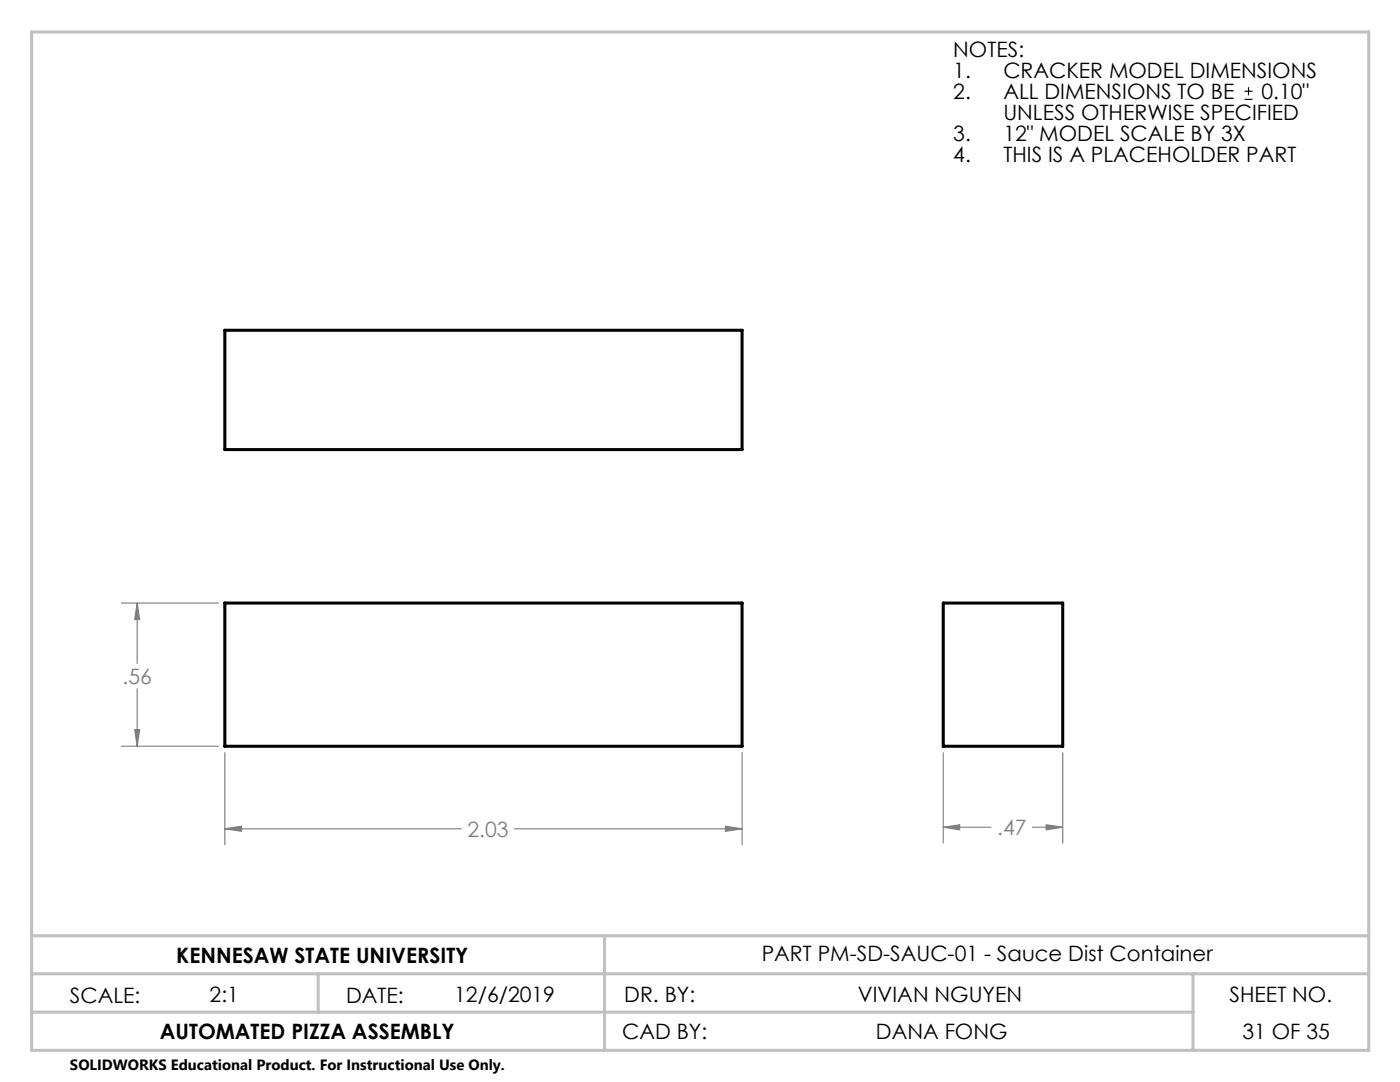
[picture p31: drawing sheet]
<svg xmlns="http://www.w3.org/2000/svg" width="279mm" height="216mm" viewBox="0 0 279 216" stroke-linecap="round" stroke-linejoin="round" font-family="sans-serif">
<defs><g id="words">
<g font-size="4.2">
<text x="190.2" y="11.4">NOTES:</text>
<text x="190.2" y="15.6">1.</text>
<text x="200.2" y="15.6">CRACKER MODEL DIMENSIONS</text>
<text x="190.2" y="19.8">2.</text>
<text x="200.2" y="19.8">ALL DIMENSIONS TO BE</text>
<text x="200.2" y="24">UNLESS OTHERWISE SPECIFIED</text>
<text x="251.7" y="19.8">0.10&quot;</text>
<text x="190.2" y="28.1">3.</text>
<text x="200.2" y="28.1">12&quot; MODEL SCALE BY 3X</text>
<text x="190.2" y="32.3">4.</text>
<text x="200.2" y="32.3">THIS IS A PLACEHOLDER PART</text>
<text x="152" y="191.8">PART PM-SD-SAUC-01 - Sauce Dist Container</text>
<text x="35.2" y="192.1">KENNESAW STATE UNIVERSITY</text>
<text x="14" y="200.2">SCALE:</text>
<text x="41.8" y="199.9">2:1</text>
<text x="69.1" y="200.2">DATE:</text>
<text x="90.7" y="199.9">12/6/2019</text>
<text x="124.6" y="199.9">DR. BY:</text>
<text x="171.2" y="199.9">VIVIAN NGUYEN</text>
<text x="245.4" y="199.9">SHEET NO.</text>
<text x="31.9" y="207.3">AUTOMATED PIZZA ASSEMBLY</text>
<text x="124.2" y="207.3">CAD BY:</text>
<text x="174.8" y="207.3">DANA FONG</text>
<text x="248" y="207.3">31 OF 35</text>
</g>
<g font-size="4.2" fill="#808080">
<text x="24.5" y="136.5">.56</text>
<text x="93.3" y="166.9">2.03</text>
<text x="199" y="166.7">.47</text>
</g>
<text font-size="3" x="14" y="213.5">SOLIDWORKS Educational Product. For Instructional Use Only.</text>
</g></defs>
<path d="M248.4 19.8h1.6M248.4 18.2h1.6M249.2 17.4v1.6" fill="none" stroke="#000" stroke-width=".23"/>
<g fill="none" stroke="#808080" stroke-width=".23">
<path d="M24.2 120.3h19.4M27.4 120.3l.5 3.3h-1zM27.4 120.3v12.1M27.4 137.4v11.5M24.2 148.9h19.4M26.9 145.6h1l-.5 3.3zM44.9 150.2v18.4M148.1 150.2v18.4M188.2 150.2v18M212.1 150.2v18M44.9 165.4l3.3-.5v1zM44.9 165.4h47.2"/>
<path d="M102.7 165.4h45.4M144.8 164.9l3.3 .5-3.3 .5zM188.2 165.1l3.3-.5v1zM188.2 165.1h9.6M206 165.1h6.1M208.8 164.6l3.3 .5-3.3 .5z"/>
</g>
<path d="M120.6 186.7h152.6" fill="none" stroke="#c0c0c0" stroke-width=".23" stroke-dasharray="19 1.6 3.2 1.6" stroke-dashoffset="9.5"/>
<path d="M6.3 6.4h266.9v203.2h-266.9zM6.3 194.3h266.9M6.3 186.7h266.9M63.5 194.3v7.7M120.7 186.7v22.9M238.1 194.3v15.3M6.3 202h231.8" fill="none" stroke="#c0c0c0" stroke-width=".61"/>
<path d="M144.8 164.9l3.3 .5-3.3 .5zM44.9 165.4l3.3-.5v1zM27.4 120.3l.5 3.3h-1zM26.9 145.6h1l-.5 3.3zM188.2 165.1l3.3-.5v1zM208.8 164.6l3.3 .5-3.3 .5z" fill="#808080"/>
<path d="M44.9 65.9h103.2v23.8h-103.2zM44.9 120.3h103.2v28.6h-103.2zM188.2 120.3h23.9v28.6h-23.9z" fill="none" stroke="#000" stroke-width=".61"/>
<use href="#words"/>
</svg>
